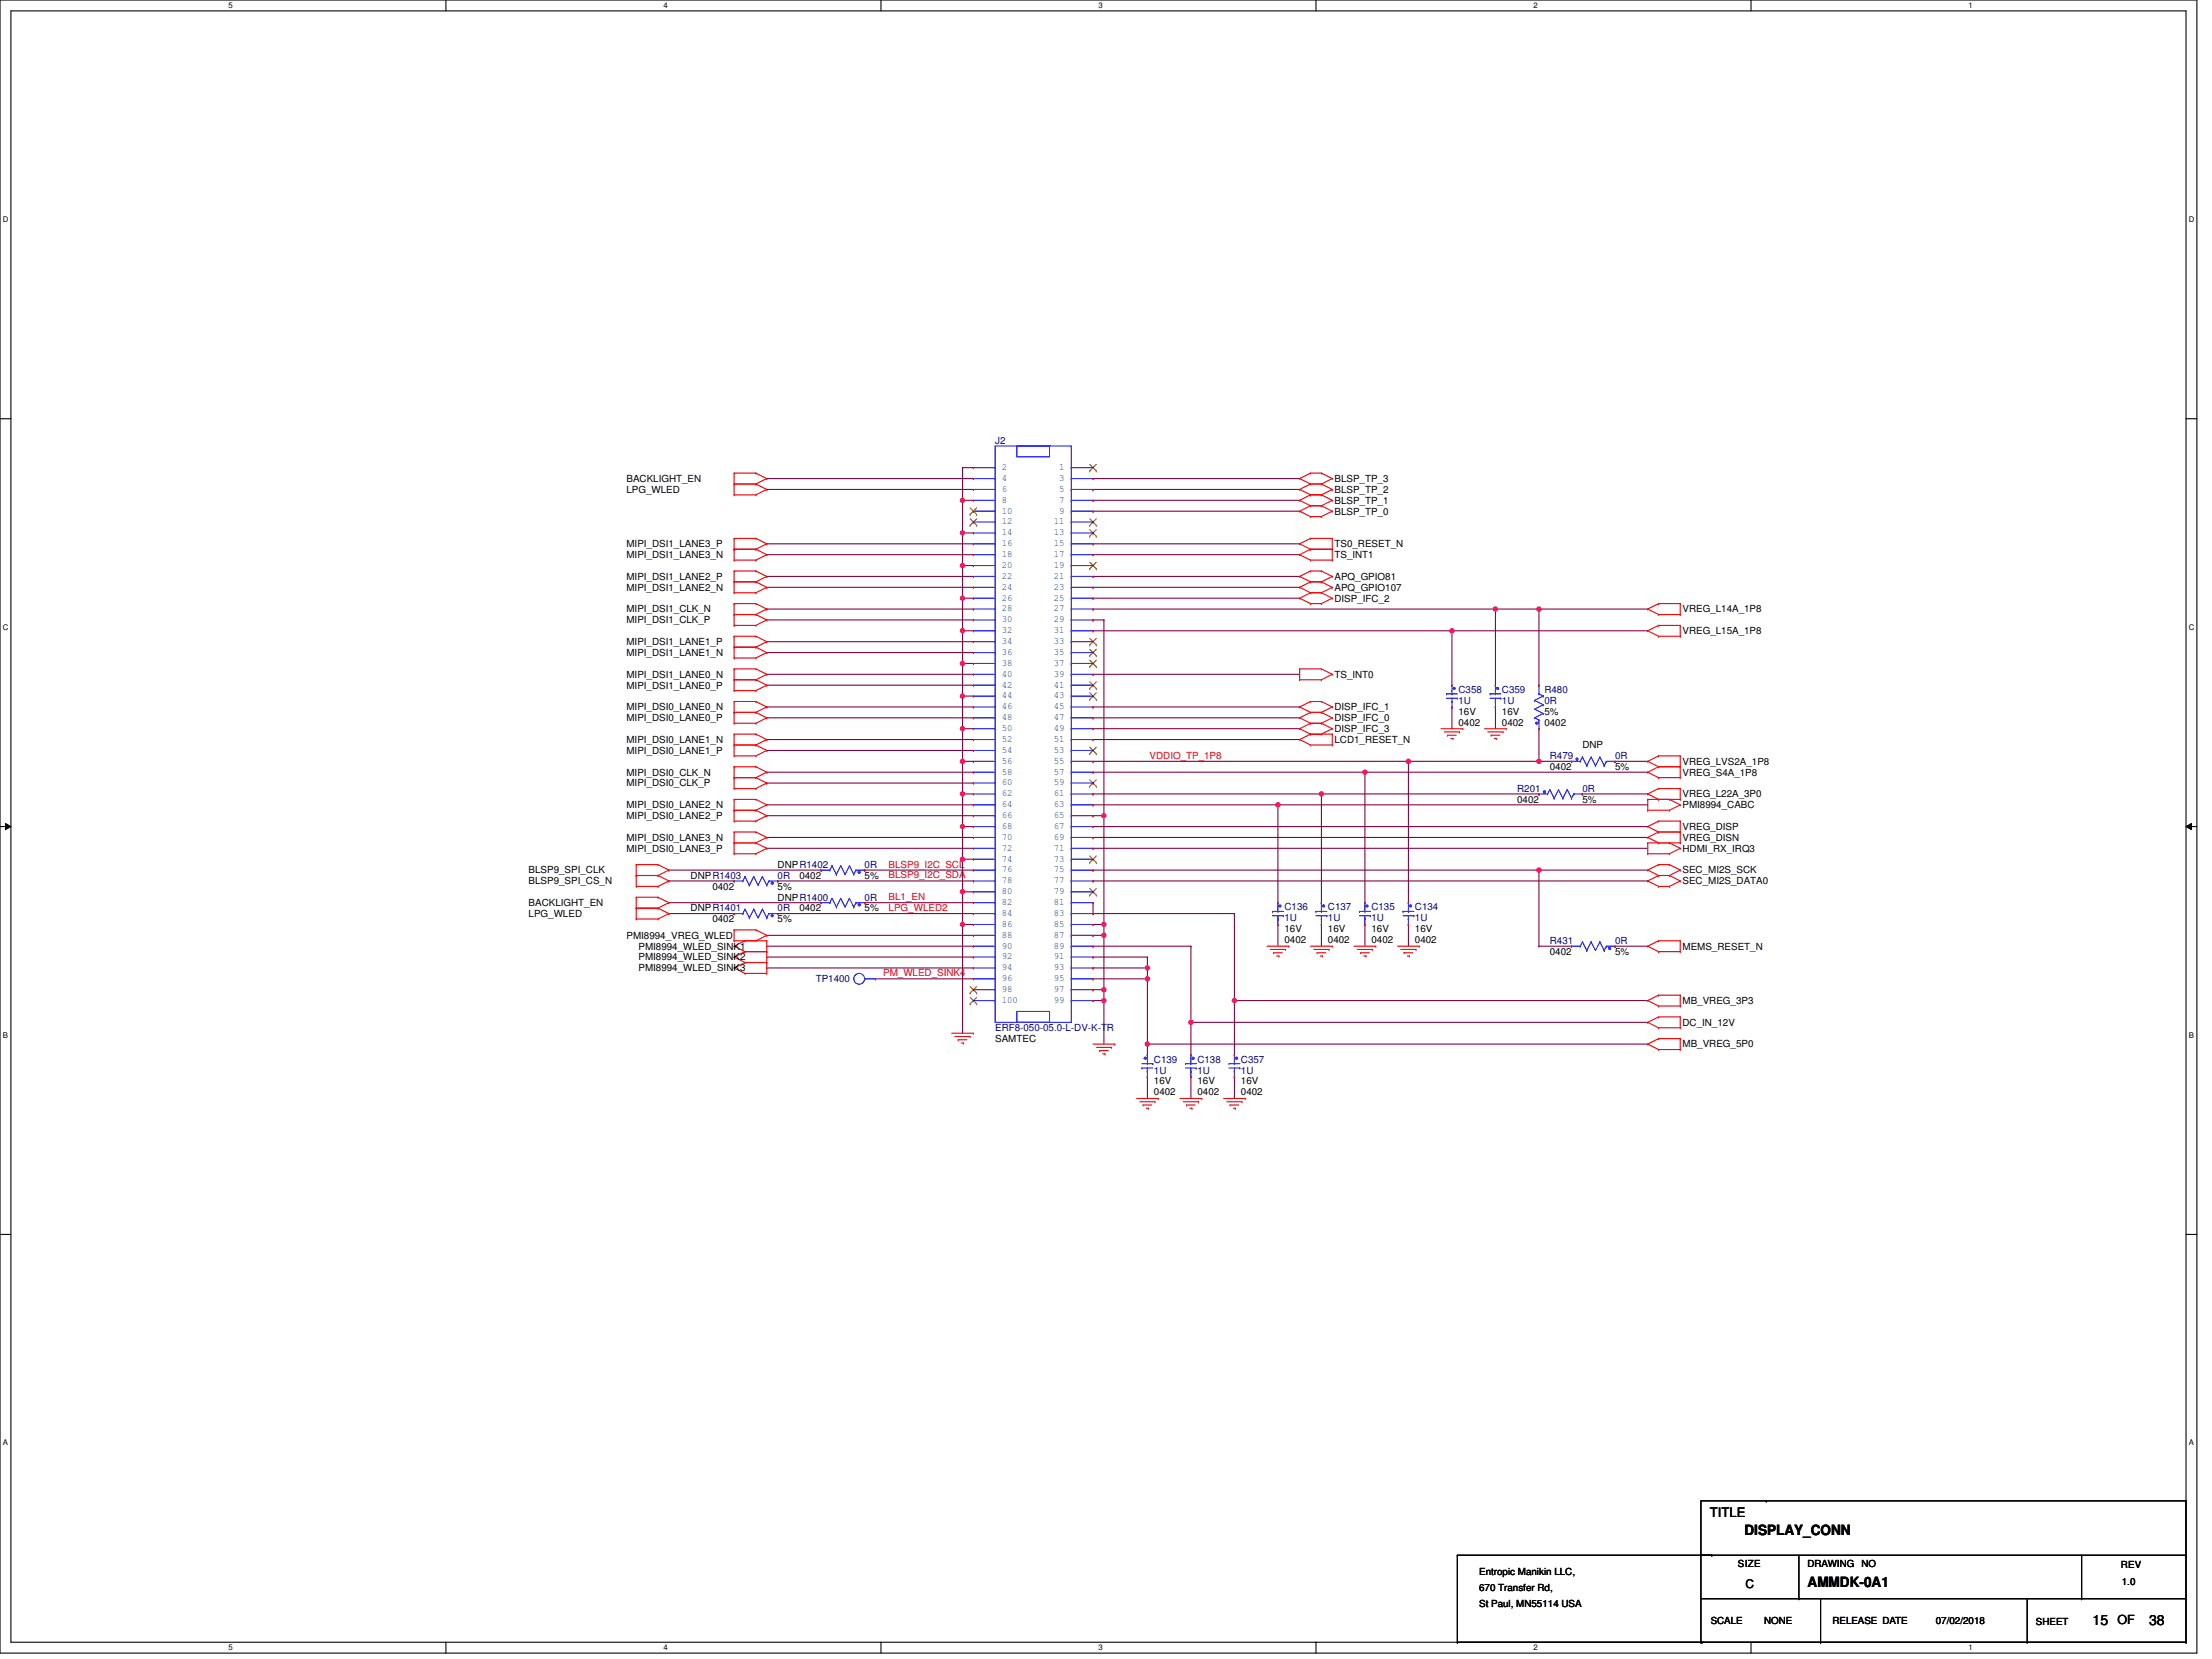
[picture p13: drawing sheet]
<svg xmlns="http://www.w3.org/2000/svg" width="610mm" height="457mm" viewBox="0 0 610 457" stroke-linecap="round" stroke-linejoin="round" font-family="sans-serif">
<defs><g id="words">
<g font-size="3.9">
<text x="480.8" y="423.1">DISPLAY_CONN</text>
<text x="498.1" y="437.2">AMMDK-0A1</text>
<text x="576.7" y="447.7">15</text>
<text x="592.3" y="447.7">38</text>
</g>
<text font-size="3.6" x="471.2" y="418.1">TITLE</text>
<text font-size="3.5" x="583.6" y="447.6">OF</text>
<text font-size="3.3" x="481.1" y="437.6">C</text>
<g font-size="2.7" fill="#000080">
<text x="274.3" y="122.3">J2</text>
<text x="401.9" y="190.9">C358</text>
<text x="413.9" y="190.9">C359</text>
<text x="425.6" y="190.9">R480</text>
<text x="401.9" y="193.9">1U</text>
<text x="413.9" y="193.9">1U</text>
<text x="425.6" y="193.9">0R</text>
<text x="427.1" y="209.2">R479</text>
<text x="445.1" y="209.2">0R</text>
<text x="418.1" y="218.2">R201</text>
<text x="436.1" y="218.2">0R</text>
<text x="238.3" y="239.2">0R</text>
<text x="214.3" y="242.2">0R</text>
<text x="214.3" y="251.2">0R</text>
<text x="238.3" y="248.2">0R</text>
<text x="354" y="250.9">C136</text>
<text x="366" y="250.9">C137</text>
<text x="378" y="250.9">C135</text>
<text x="389.9" y="250.9">C134</text>
<text x="354" y="253.9">1U</text>
<text x="366" y="253.9">1U</text>
<text x="378" y="253.9">1U</text>
<text x="389.9" y="253.9">1U</text>
<text x="427.1" y="260.2">R431</text>
<text x="445.1" y="260.2">0R</text>
<text x="224.8" y="270.7">TP1400</text>
<text x="274.3" y="284.2">ERF8-050-05.0-L-DV-K-TR</text>
<text x="318" y="292.9">C139</text>
<text x="330" y="292.9">C138</text>
<text x="342" y="292.9">C357</text>
<text x="318" y="295.8">1U</text>
<text x="330" y="295.8">1U</text>
<text x="342" y="295.8">1U</text>
</g>
<g font-size="2.7" fill="#004080">
<text x="276.1" y="129.5">2</text>
<text x="291.9" y="129.5">1</text>
<text x="276.1" y="132.5">4</text>
<text x="276.1" y="135.5">6</text>
<text x="291.9" y="132.5">3</text>
<text x="291.9" y="135.5">5</text>
<text x="276.1" y="138.5">8</text>
<text x="276.1" y="141.5">10</text>
<text x="291.9" y="138.5">7</text>
<text x="291.9" y="141.5">9</text>
<text x="276.1" y="144.5">12</text>
<text x="276.1" y="147.5">14</text>
<text x="290.4" y="144.5">11</text>
<text x="290.4" y="147.5">13</text>
<text x="276.1" y="150.5">16</text>
<text x="276.1" y="153.5">18</text>
<text x="290.4" y="150.5">15</text>
<text x="290.4" y="153.5">17</text>
<text x="276.1" y="156.5">20</text>
<text x="276.1" y="159.5">22</text>
<text x="290.4" y="156.5">19</text>
<text x="290.4" y="159.5">21</text>
<text x="276.1" y="162.5">24</text>
<text x="276.1" y="165.5">26</text>
<text x="290.4" y="162.5">23</text>
<text x="290.4" y="165.5">25</text>
<text x="276.1" y="168.5">28</text>
<text x="276.1" y="171.5">30</text>
<text x="290.4" y="168.5">27</text>
<text x="290.4" y="171.5">29</text>
<text x="276.1" y="174.5">32</text>
<text x="276.1" y="177.5">34</text>
<text x="290.4" y="174.5">31</text>
<text x="290.4" y="177.5">33</text>
<text x="276.1" y="180.5">36</text>
<text x="276.1" y="183.5">38</text>
<text x="290.4" y="180.5">35</text>
<text x="290.4" y="183.5">37</text>
<text x="276.1" y="186.5">40</text>
<text x="276.1" y="189.5">42</text>
<text x="290.4" y="186.5">39</text>
<text x="290.4" y="189.5">41</text>
<text x="276.1" y="192.5">44</text>
<text x="276.1" y="195.5">46</text>
<text x="290.4" y="192.5">43</text>
<text x="290.4" y="195.5">45</text>
<text x="276.1" y="198.5">48</text>
<text x="276.1" y="201.5">50</text>
<text x="290.4" y="198.5">47</text>
<text x="290.4" y="201.5">49</text>
<text x="276.1" y="204.5">52</text>
<text x="276.1" y="207.5">54</text>
<text x="290.4" y="204.5">51</text>
<text x="290.4" y="207.5">53</text>
<text x="276.1" y="210.5">56</text>
<text x="276.1" y="213.5">58</text>
<text x="290.4" y="210.5">55</text>
<text x="290.4" y="213.5">57</text>
<text x="276.1" y="216.5">60</text>
<text x="276.1" y="219.5">62</text>
<text x="290.4" y="216.5">59</text>
<text x="290.4" y="219.5">61</text>
<text x="276.1" y="222.5">64</text>
<text x="276.1" y="225.4">66</text>
<text x="290.4" y="222.5">63</text>
<text x="290.4" y="225.4">65</text>
<text x="276.1" y="228.4">68</text>
<text x="276.1" y="231.4">70</text>
<text x="290.4" y="228.4">67</text>
<text x="290.4" y="231.4">69</text>
<text x="276.1" y="234.4">72</text>
<text x="276.1" y="237.4">74</text>
<text x="290.4" y="234.4">71</text>
<text x="290.4" y="237.4">73</text>
<text x="276.1" y="240.4">76</text>
<text x="276.1" y="243.4">78</text>
<text x="290.4" y="240.4">75</text>
<text x="290.4" y="243.4">77</text>
<text x="276.1" y="246.4">80</text>
<text x="276.1" y="249.4">82</text>
<text x="290.4" y="246.4">79</text>
<text x="290.4" y="249.4">81</text>
<text x="276.1" y="252.4">84</text>
<text x="276.1" y="255.4">86</text>
<text x="290.4" y="252.4">83</text>
<text x="290.4" y="255.4">85</text>
<text x="276.1" y="258.4">88</text>
<text x="276.1" y="261.4">90</text>
<text x="290.4" y="258.4">87</text>
<text x="290.4" y="261.4">89</text>
<text x="276.1" y="264.4">92</text>
<text x="276.1" y="267.4">94</text>
<text x="290.4" y="264.4">91</text>
<text x="290.4" y="267.4">93</text>
<text x="276.1" y="270.4">96</text>
<text x="276.1" y="273.4">98</text>
<text x="290.4" y="270.4">95</text>
<text x="290.4" y="273.4">97</text>
<text x="276.1" y="276.4">100</text>
<text x="290.4" y="276.4">99</text>
</g>
<g font-size="2.7">
<text x="172.6" y="132.8">BACKLIGHT_EN</text>
<text x="172.6" y="135.8">LPG_WLED</text>
<text x="367.8" y="132.8">BLSP_TP_3</text>
<text x="367.8" y="135.8">BLSP_TP_2</text>
<text x="367.8" y="138.8">BLSP_TP_1</text>
<text x="367.8" y="141.8">BLSP_TP_0</text>
<text x="172.6" y="150.8">MIPI_DSI1_LANE3_P</text>
<text x="172.6" y="153.8">MIPI_DSI1_LANE3_N</text>
<text x="367.8" y="150.8">TS0_RESET_N</text>
<text x="367.8" y="153.8">TS_INT1</text>
<text x="172.6" y="159.8">MIPI_DSI1_LANE2_P</text>
<text x="367.8" y="159.8">APQ_GPIO81</text>
<text x="172.6" y="162.8">MIPI_DSI1_LANE2_N</text>
<text x="367.8" y="162.8">APQ_GPIO107</text>
<text x="367.8" y="165.8">DISP_IFC_2</text>
<text x="172.6" y="168.8">MIPI_DSI1_CLK_N</text>
<text x="172.6" y="171.8">MIPI_DSI1_CLK_P</text>
<text x="463.7" y="168.8">VREG_L14A_1P8</text>
<text x="172.6" y="177.8">MIPI_DSI1_LANE1_P</text>
<text x="463.7" y="174.8">VREG_L15A_1P8</text>
<text x="172.6" y="180.8">MIPI_DSI1_LANE1_N</text>
<text x="172.6" y="186.8">MIPI_DSI1_LANE0_N</text>
<text x="172.6" y="189.7">MIPI_DSI1_LANE0_P</text>
<text x="367.8" y="186.8">TS_INT0</text>
<text x="172.6" y="195.7">MIPI_DSI0_LANE0_N</text>
<text x="367.8" y="195.7">DISP_IFC_1</text>
<text x="401.9" y="196.9">16V</text>
<text x="413.9" y="196.9">16V</text>
<text x="425.6" y="196.9">5%</text>
<text x="172.6" y="198.7">MIPI_DSI0_LANE0_P</text>
<text x="367.8" y="198.7">DISP_IFC_0</text>
<text x="367.8" y="201.7">DISP_IFC_3</text>
<text x="401.9" y="199.9">0402</text>
<text x="413.9" y="199.9">0402</text>
<text x="425.6" y="199.9">0402</text>
<text x="172.6" y="204.7">MIPI_DSI0_LANE1_N</text>
<text x="172.6" y="207.7">MIPI_DSI0_LANE1_P</text>
<text x="367.8" y="204.7">LCD1_RESET_N</text>
<text x="436.1" y="206.2">DNP</text>
<text x="172.6" y="213.7">MIPI_DSI0_CLK_N</text>
<text x="427.1" y="212.2">0402</text>
<text x="445.1" y="212.2">5%</text>
<text x="463.7" y="213.7">VREG_S4A_1P8</text>
<text x="463.7" y="210.7">VREG_LVS2A_1P8</text>
<text x="172.6" y="216.7">MIPI_DSI0_CLK_P</text>
<text x="418.1" y="221.2">0402</text>
<text x="436.1" y="221.2">5%</text>
<text x="463.7" y="219.7">VREG_L22A_3P0</text>
<text x="172.6" y="222.7">MIPI_DSI0_LANE2_N</text>
<text x="172.6" y="225.7">MIPI_DSI0_LANE2_P</text>
<text x="463.7" y="222.7">PMI8994_CABC</text>
<text x="172.6" y="231.7">MIPI_DSI0_LANE3_N</text>
<text x="463.7" y="228.7">VREG_DISP</text>
<text x="463.7" y="231.7">VREG_DISN</text>
<text x="172.6" y="234.7">MIPI_DSI0_LANE3_P</text>
<text x="214.3" y="239.2">DNPR1402</text>
<text x="463.7" y="234.7">HDMI_RX_IRQ3</text>
<text x="145.7" y="240.7">BLSP9_SPI_CLK</text>
<text x="145.7" y="243.7">BLSP9_SPI_CS_N</text>
<text x="190.3" y="242.2">DNPR1403</text>
<text x="196.3" y="245.2">0402</text>
<text x="214.3" y="245.2">5%</text>
<text x="220.3" y="242.2">0402</text>
<text x="238.3" y="242.2">5%</text>
<text x="463.7" y="240.7">SEC_MI2S_SCK</text>
<text x="463.7" y="243.7">SEC_MI2S_DATA0</text>
<text x="145.7" y="249.7">BACKLIGHT_EN</text>
<text x="190.3" y="251.2">DNPR1401</text>
<text x="214.3" y="248.2">DNPR1400</text>
<text x="220.3" y="251.2">0402</text>
<text x="238.3" y="251.2">5%</text>
<text x="145.7" y="252.7">LPG_WLED</text>
<text x="196.3" y="254.2">0402</text>
<text x="214.3" y="254.2">5%</text>
<text x="354" y="256.9">16V</text>
<text x="366" y="256.9">16V</text>
<text x="378" y="256.9">16V</text>
<text x="389.9" y="256.9">16V</text>
<text x="172.6" y="258.7">PMI8994_VREG_WLED</text>
<text x="175.9" y="261.7">PMI8994_WLED_SINK1</text>
<text x="354" y="259.9">0402</text>
<text x="366" y="259.9">0402</text>
<text x="378" y="259.9">0402</text>
<text x="389.9" y="259.9">0402</text>
<text x="427.1" y="263.2">0402</text>
<text x="445.1" y="263.2">5%</text>
<text x="463.7" y="261.7">MEMS_RESET_N</text>
<text x="175.9" y="264.7">PMI8994_WLED_SINK2</text>
<text x="175.9" y="267.7">PMI8994_WLED_SINK3</text>
<text x="463.7" y="276.7">MB_VREG_3P3</text>
<text x="274.3" y="287.2">SAMTEC</text>
<text x="463.7" y="282.7">DC_IN_12V</text>
<text x="463.7" y="288.6">MB_VREG_5P0</text>
<text x="318" y="298.8">16V</text>
<text x="330" y="298.8">16V</text>
<text x="342" y="298.8">16V</text>
<text x="318" y="301.8">0402</text>
<text x="330" y="301.8">0402</text>
<text x="342" y="301.8">0402</text>
<text x="479" y="431.9">SIZE</text>
<text x="498.1" y="431.9">DRAWING</text>
<text x="513" y="431.9">NO</text>
<text x="407.6" y="434">Entropic Manikin LLC,</text>
<text x="584.5" y="432.2">REV</text>
<text x="584.8" y="436.7">1.0</text>
<text x="407.6" y="438.5">670 Transfer Rd,</text>
<text x="407.6" y="443">St Paul, MN55114 USA</text>
<text x="471.5" y="447.5">SCALE</text>
<text x="486.2" y="447.5">NONE</text>
<text x="505" y="447.5">RELEASE DATE</text>
<text x="533.5" y="447.5">07/02/2018</text>
<text x="561.1" y="447.8">SHEET</text>
</g>
<g font-size="2.7" fill="#f00">
<text x="316.8" y="209.1">VDDIO_TP_1P8</text>
<text x="244.9" y="239.1">BLSP9_I2C_SCL</text>
<text x="244.9" y="242.1">BLSP9_I2C_SDA</text>
<text x="244.9" y="248.1">BL1_EN</text>
<text x="244.9" y="251.1">LPG_WLED2</text>
<text x="243.4" y="269">PM_WLED_SINK4</text>
</g>
<g font-size="2.2">
<text x="62.9" y="2.3">5</text>
<text x="182.8" y="2.3">4</text>
<text x="302.7" y="2.3">3</text>
<text x="422.6" y="2.3">2</text>
<text x="542.5" y="2.3">1</text>
<text x=".8" y="61.1">D</text>
<text x="603.2" y="61.1">D</text>
<text x=".8" y="173.5">C</text>
<text x="603.2" y="173.5">C</text>
<text x=".8" y="285.9">B</text>
<text x="603.2" y="285.9">B</text>
<text x=".8" y="398.3">A</text>
<text x="603.2" y="398.3">A</text>
<text x="62.9" y="454.8">5</text>
<text x="182.8" y="454.8">4</text>
<text x="302.7" y="454.8">3</text>
<text x="422.6" y="454.8">2</text>
<text x="542.5" y="454.8">1</text>
</g>
</g></defs>
<path d="M0 0h605.4v455.6h-605.4zM3 3h599.4v449.6h-599.4z" fill="none" stroke="#000" stroke-width=".3"/>
<g fill="#fff">
<path d="M62.9 .3h1.2v2.4h-1.2z"/>
<path d="M62.9 452.9h1.2v2.4h-1.2z"/>
</g>
<path d="M122.9 0v3M122.9 452.6v3" fill="none" stroke="#000" stroke-width=".3"/>
<g fill="#fff">
<path d="M182.8 .3h1.2v2.4h-1.2z"/>
<path d="M182.8 452.9h1.2v2.4h-1.2z"/>
</g>
<path d="M242.8 0v3M242.8 452.6v3" fill="none" stroke="#000" stroke-width=".3"/>
<g fill="#fff">
<path d="M302.7 .3h1.2v2.4h-1.2z"/>
<path d="M302.7 452.9h1.2v2.4h-1.2z"/>
</g>
<path d="M362.7 0v3M362.7 452.6v3" fill="none" stroke="#000" stroke-width=".3"/>
<g fill="#fff">
<path d="M422.6 .3h1.2v2.4h-1.2z"/>
<path d="M422.6 452.9h1.2v2.4h-1.2z"/>
</g>
<path d="M482.6 0v3M482.6 452.6v3" fill="none" stroke="#000" stroke-width=".3"/>
<g fill="#fff">
<path d="M542.5 .3h1.2v2.4h-1.2z"/>
<path d="M542.5 452.9h1.2v2.4h-1.2z"/>
<path d="M.8 59.2h1.5v2.4h-1.5z"/>
<path d="M603.2 59.2h1.5v2.4h-1.5z"/>
<path d="M.8 171.6h1.5v2.4h-1.5z"/>
<path d="M603.2 171.6h1.5v2.4h-1.5z"/>
</g>
<path d="M0 115.4h3M602.4 115.4h3" fill="none" stroke="#000" stroke-width=".3"/>
<g fill="#fff">
<path d="M.8 284h1.4v2.4h-1.4z"/>
<path d="M603.2 284h1.4v2.4h-1.4z"/>
</g>
<path d="M0 227.8h3M602.4 227.8h3" fill="none" stroke="#000" stroke-width=".3"/>
<path d="M1.5 226.9l1.5 .9-1.5 .9zM602.4 227.8l1.5-.9v1.8z" fill="#000"/>
<path d="M1.5 226.9l1.5 .9-1.5 .9zM602.4 227.8l1.5-.9v1.8z" fill="none" stroke="#000" stroke-width=".28"/>
<g fill="#fff">
<path d="M.8 396.4h1.4v2.4h-1.4z"/>
<path d="M603.2 396.4h1.4v2.4h-1.4z"/>
</g>
<path d="M0 340.2h3M602.4 340.2h3" fill="none" stroke="#000" stroke-width=".3"/>
<path d="M265.3 254.8h.1M265.3 254.8v29.9M304.2 275.7h.1M304.2 275.7v12" fill="none" stroke="#800040" stroke-width=".3"/>
<circle cx="304.2" cy="275.7" r=".59" fill="#f0f"/>
<circle cx="304.2" cy="275.7" r=".59" fill="none" stroke="#f0f" stroke-width=".3"/>
<g fill="none" stroke="#800040" stroke-width=".3">
<path d="M211.3 131.9h.1M211.3 134.9h.1M211.3 131.9h57M211.3 134.9h57M265.3 137.9h.1M265.3 137.9h3M400.1 194.8h.1M400.1 194.8v6M412.1 194.8h.1M412.1 194.8v6M352.2 254.8h.1M352.2 254.8v6"/>
<path d="M364.2 254.8h.1M364.2 254.8v6M376.2 254.8h.1M376.2 254.8v6M388.1 254.8h.1M388.1 254.8v6M316.2 296.7h.1M316.2 296.7v6M328.2 296.7h.1M328.2 296.7v6M340.2 296.7h.1M340.2 296.7v6"/>
</g>
<circle cx="265.3" cy="137.9" r=".6" fill="#f0f"/>
<circle cx="265.3" cy="137.9" r=".6" fill="none" stroke="#f0f" stroke-width=".3"/>
<path d="M265.3 146.9h.1M265.3 146.9h3" fill="none" stroke="#800040" stroke-width=".3"/>
<circle cx="265.3" cy="146.9" r=".6" fill="#f0f"/>
<circle cx="265.3" cy="146.9" r=".6" fill="none" stroke="#f0f" stroke-width=".3"/>
<path d="M265.3 155.9h.1M265.3 155.9h3" fill="none" stroke="#800040" stroke-width=".3"/>
<circle cx="265.3" cy="155.9" r=".6" fill="#f0f"/>
<circle cx="265.3" cy="155.9" r=".6" fill="none" stroke="#f0f" stroke-width=".3"/>
<path d="M265.3 164.9h.1M265.3 173.8h.1M265.3 164.9h3M265.3 173.8h3M265.3 182.8h.1M265.3 182.8h3" fill="none" stroke="#800040" stroke-width=".3"/>
<circle cx="265.3" cy="182.8" r=".6" fill="#f0f"/>
<circle cx="265.3" cy="182.8" r=".6" fill="none" stroke="#f0f" stroke-width=".3"/>
<path d="M265.3 191.8h.1M265.3 191.8h3" fill="none" stroke="#800040" stroke-width=".3"/>
<circle cx="265.3" cy="191.8" r=".6" fill="#f0f"/>
<circle cx="265.3" cy="191.8" r=".6" fill="none" stroke="#f0f" stroke-width=".3"/>
<path d="M265.3 200.8h.1M265.3 200.8h3" fill="none" stroke="#800040" stroke-width=".3"/>
<circle cx="265.3" cy="200.8" r=".6" fill="#f0f"/>
<circle cx="265.3" cy="200.8" r=".6" fill="none" stroke="#f0f" stroke-width=".3"/>
<path d="M265.3 209.8h.1M265.3 209.8h3" fill="none" stroke="#800040" stroke-width=".3"/>
<circle cx="265.3" cy="209.8" r=".6" fill="#f0f"/>
<circle cx="265.3" cy="209.8" r=".6" fill="none" stroke="#f0f" stroke-width=".3"/>
<path d="M265.3 218.8h.1M265.3 218.8h3" fill="none" stroke="#800040" stroke-width=".3"/>
<circle cx="265.3" cy="218.8" r=".6" fill="#f0f"/>
<circle cx="265.3" cy="218.8" r=".6" fill="none" stroke="#f0f" stroke-width=".3"/>
<path d="M265.3 227.8h.1M265.3 236.8h.1M265.3 227.8h3M265.3 236.8h3M265.3 245.8h.1M265.3 245.8h3" fill="none" stroke="#800040" stroke-width=".3"/>
<circle cx="265.3" cy="245.8" r=".6" fill="#f0f"/>
<circle cx="265.3" cy="245.8" r=".6" fill="none" stroke="#f0f" stroke-width=".3"/>
<path d="M265.3 254.8h.1M265.3 254.8h3" fill="none" stroke="#800040" stroke-width=".3"/>
<circle cx="265.3" cy="254.8" r=".6" fill="#f0f"/>
<circle cx="265.3" cy="254.8" r=".6" fill="none" stroke="#f0f" stroke-width=".3"/>
<g fill="none" stroke="#800040" stroke-width=".3">
<path d="M301.2 131.9h.1M301.2 134.9h.1M301.2 137.9h.1M301.2 131.9h57M301.2 134.9h57M301.2 137.9h57M211.3 149.9h.1M211.3 152.9h.1M211.3 158.9h.1M211.3 149.9h57M211.3 152.9h57M211.3 158.9h57"/>
<path d="M301.2 140.9h.1M301.2 149.9h.1M301.2 152.9h.1M301.2 158.9h.1M301.2 149.9h57M301.2 152.9h57M301.2 158.9h57M301.2 140.9h57M211.3 161.9h.1M211.3 167.9h.1M211.3 170.8h.1M211.3 176.8h.1"/>
<path d="M211.3 179.8h.1M211.3 161.9h57M211.3 167.9h57M211.3 170.8h57M211.3 176.8h57M211.3 179.8h57M301.2 161.9h.1M301.2 164.9h.1M301.2 161.9h57M301.2 164.9h57M211.3 185.8h.1M211.3 188.8h.1"/>
<path d="M211.3 194.8h.1M211.3 197.8h.1M211.3 185.8h57M211.3 188.8h57M211.3 194.8h57M211.3 197.8h57M301.2 185.8h.1M301.2 194.8h.1M301.2 197.8h.1M301.2 185.8h57M301.2 194.8h57M301.2 197.8h57"/>
<path d="M211.3 203.8h.1M211.3 206.8h.1M211.3 212.8h.1M211.3 215.8h.1M211.3 203.8h57M211.3 206.8h57M211.3 212.8h57M211.3 215.8h57M301.2 200.8h.1M301.2 203.8h.1M301.2 203.8h57M301.2 200.8h57"/>
<path d="M211.3 221.8h.1M211.3 224.8h.1M211.3 230.8h.1M211.3 233.8h.1M211.3 221.8h57M211.3 224.8h57M211.3 230.8h57M211.3 233.8h57M301.2 230.8h.1M301.2 227.8h.1M301.2 224.8h.1M301.2 224.8h3"/>
<path d="M301.2 230.8h152.9M301.2 227.8h152.9M211.3 257.8h.1M211.3 257.8h57M301.2 242.8h.1M301.2 254.8h.1M301.2 257.8h.1M301.2 257.8h3M301.2 242.8h152.9M301.2 254.8h3M211.3 266.8h.1M211.3 263.8h.1"/>
<path d="M211.3 260.8h.1M211.3 266.8h57M211.3 263.8h57M211.3 260.8h57M241.3 269.8h.1M241.3 269.8h27M301.2 272.8h.1M301.2 275.7h.1M301.2 263.8h.1M301.2 266.8h.1M301.2 263.8h15M301.2 272.8h3"/>
<path d="M301.2 275.7h3M316.2 263.8h.1M316.2 263.8v3h-15"/>
</g>
<circle cx="316.2" cy="266.8" r=".59" fill="#f0f"/>
<circle cx="316.2" cy="266.8" r=".59" fill="none" stroke="#f0f" stroke-width=".3"/>
<path d="M388.1 209.8h.1M388.1 209.8v39M436.1 218.8h.1M436.1 218.8h18M316.2 266.8h.1M316.2 266.8v3" fill="none" stroke="#800040" stroke-width=".3"/>
<circle cx="388.1" cy="209.8" r=".59" fill="#f0f"/>
<circle cx="388.1" cy="209.8" r=".59" fill="none" stroke="#f0f" stroke-width=".3"/>
<path d="M364.2 218.8h.1M364.2 218.8v30M376.2 212.8h.1M376.2 212.8v36" fill="none" stroke="#800040" stroke-width=".3"/>
<circle cx="364.2" cy="218.8" r=".59" fill="#f0f"/>
<circle cx="364.2" cy="218.8" r=".59" fill="none" stroke="#f0f" stroke-width=".3"/>
<path d="M352.2 221.8h.1M352.2 221.8v27" fill="none" stroke="#800040" stroke-width=".3"/>
<circle cx="352.2" cy="221.8" r=".59" fill="#f0f"/>
<circle cx="352.2" cy="221.8" r=".59" fill="none" stroke="#f0f" stroke-width=".3"/>
<path d="M301.2 269.8h.1M301.2 269.8h15" fill="none" stroke="#800040" stroke-width=".3"/>
<circle cx="316.2" cy="269.7" r=".59" fill="#f0f"/>
<circle cx="316.2" cy="269.7" r=".59" fill="none" stroke="#f0f" stroke-width=".3"/>
<path d="M400.1 173.8h.1M400.1 173.8v15M412.1 167.9h.1M412.1 167.9v20.9M316.2 287.7h.1M316.2 287.7h137.9" fill="none" stroke="#800040" stroke-width=".3"/>
<circle cx="316.2" cy="287.7" r=".59" fill="#f0f"/>
<circle cx="316.2" cy="287.7" r=".59" fill="none" stroke="#f0f" stroke-width=".3"/>
<path d="M424.1 167.9h.1M424.1 167.9v20.9M340.2 275.7h.1M340.2 275.7h113.9M328.2 281.7h.1M328.2 281.7h125.9" fill="none" stroke="#800040" stroke-width=".3"/>
<circle cx="424.1" cy="167.8" r=".59" fill="#f0f"/>
<circle cx="424.1" cy="167.8" r=".59" fill="none" stroke="#f0f" stroke-width=".3"/>
<g fill="none" stroke="#800040" stroke-width=".3">
<path d="M265.3 128.9h.1M265.3 137.9h.1M265.3 128.9h3M265.3 128.9v44.9M265.3 146.9h.1M265.3 155.9h.1M265.3 164.9h.1M424.1 209.8h.1M424.1 209.8h9M445.1 209.8h.1M445.1 209.8h9M184.3 239.8h.1"/>
<path d="M184.3 239.8h42M238.3 239.8h.1M238.3 239.8h30M301.2 233.8h.1M301.2 233.8h152.9M424.1 239.8h.1M424.1 239.8v21M184.3 248.8h.1M184.3 251.8h.1M184.3 242.8h.1M184.3 248.8h42M184.3 251.8h18"/>
<path d="M184.3 242.8h18M214.3 251.8h.1M214.3 242.8h.1M214.3 251.8h54M214.3 242.8h54M238.3 248.8h.1M238.3 248.8h30M424.1 260.8h.1M424.1 260.8h9M445.1 260.8h.1M445.1 260.8h9"/>
</g>
<circle cx="265.3" cy="173.8" r=".6" fill="#f0f"/>
<circle cx="265.3" cy="173.8" r=".6" fill="none" stroke="#f0f" stroke-width=".3"/>
<circle cx="265.3" cy="164.8" r=".6" fill="#f0f"/>
<circle cx="265.3" cy="164.8" r=".6" fill="none" stroke="#f0f" stroke-width=".3"/>
<path d="M265.3 173.8h.1M265.3 173.8v63M265.3 182.8h.1M265.3 191.8h.1M265.3 200.8h.1M265.3 209.8h.1M265.3 218.8h.1M265.3 227.8h.1" fill="none" stroke="#800040" stroke-width=".3"/>
<circle cx="265.3" cy="236.8" r=".6" fill="#f0f"/>
<circle cx="265.3" cy="236.8" r=".6" fill="none" stroke="#f0f" stroke-width=".3"/>
<circle cx="265.3" cy="227.8" r=".6" fill="#f0f"/>
<circle cx="265.3" cy="227.8" r=".6" fill="none" stroke="#f0f" stroke-width=".3"/>
<path d="M265.3 236.8h.1M265.3 236.8v18M265.3 245.8h.1M301.2 260.8h.1M301.2 260.8h27M328.2 260.8h.1M328.2 260.8v29.9M328.2 281.7h.1" fill="none" stroke="#800040" stroke-width=".3"/>
<circle cx="328.2" cy="281.7" r=".59" fill="#f0f"/>
<circle cx="328.2" cy="281.7" r=".59" fill="none" stroke="#f0f" stroke-width=".3"/>
<path d="M301.2 248.8h.1M301.2 251.8h.1M301.2 248.8v3M301.2 251.8h39M340.2 251.8h.1M340.2 251.8v38.9M340.2 275.7h.1" fill="none" stroke="#800040" stroke-width=".3"/>
<circle cx="340.2" cy="275.7" r=".6" fill="#f0f"/>
<circle cx="340.2" cy="275.7" r=".6" fill="none" stroke="#f0f" stroke-width=".3"/>
<path d="M301.2 239.8h.1M301.2 239.8h122.9" fill="none" stroke="#800040" stroke-width=".3"/>
<circle cx="424.1" cy="239.8" r=".59" fill="#f0f"/>
<circle cx="424.1" cy="239.8" r=".59" fill="none" stroke="#f0f" stroke-width=".3"/>
<path d="M301.2 218.8h.1M301.2 212.8h.1M301.2 218.8h122.9M301.2 212.8h75M364.2 218.8h.1M301.2 221.8h.1M301.2 221.8h152.9M352.2 221.8h.1M424.1 239.8h.1M424.1 239.8h30" fill="none" stroke="#800040" stroke-width=".3"/>
<circle cx="376.1" cy="212.8" r=".59" fill="#f0f"/>
<circle cx="376.1" cy="212.8" r=".59" fill="none" stroke="#f0f" stroke-width=".3"/>
<path d="M376.2 212.8h.1M376.2 212.8h77.9M388.1 209.8h.1M424.1 200.8h.1M424.1 200.8v9h-36" fill="none" stroke="#800040" stroke-width=".3"/>
<circle cx="424.1" cy="209.8" r=".59" fill="#f0f"/>
<circle cx="424.1" cy="209.8" r=".59" fill="none" stroke="#f0f" stroke-width=".3"/>
<path d="M301.2 173.8h.1M301.2 173.8h98.9M301.2 209.8h.1M301.2 209.8h86.9" fill="none" stroke="#800040" stroke-width=".3"/>
<circle cx="400.1" cy="173.8" r=".6" fill="#f0f"/>
<circle cx="400.1" cy="173.8" r=".6" fill="none" stroke="#f0f" stroke-width=".3"/>
<path d="M400.1 173.8h.1M400.1 173.8h54M304.2 257.8h.1M304.2 257.8v17.9M304.2 272.8h.1" fill="none" stroke="#800040" stroke-width=".3"/>
<circle cx="304.2" cy="272.7" r=".59" fill="#f0f"/>
<circle cx="304.2" cy="272.7" r=".59" fill="none" stroke="#f0f" stroke-width=".3"/>
<circle cx="304.2" cy="257.8" r=".59" fill="#f0f"/>
<circle cx="304.2" cy="257.8" r=".59" fill="none" stroke="#f0f" stroke-width=".3"/>
<path d="M304.2 224.8h.1M304.2 224.8v33M304.2 254.8h.1" fill="none" stroke="#800040" stroke-width=".3"/>
<circle cx="304.2" cy="254.8" r=".59" fill="#f0f"/>
<circle cx="304.2" cy="254.8" r=".59" fill="none" stroke="#f0f" stroke-width=".3"/>
<circle cx="304.2" cy="224.8" r=".59" fill="#f0f"/>
<circle cx="304.2" cy="224.8" r=".59" fill="none" stroke="#f0f" stroke-width=".3"/>
<path d="M301.2 170.8h.1M301.2 167.9h.1M301.2 170.8h3M301.2 167.9h110.9M304.2 170.8h.1M304.2 170.8v54" fill="none" stroke="#800040" stroke-width=".3"/>
<circle cx="412.1" cy="167.8" r=".59" fill="#f0f"/>
<circle cx="412.1" cy="167.8" r=".59" fill="none" stroke="#f0f" stroke-width=".3"/>
<path d="M412.1 167.9h.1M412.1 167.9h42M424.1 167.9h.1M316.2 269.8h.1M316.2 269.8v20.9M316.2 287.7h.1" fill="none" stroke="#800040" stroke-width=".3"/>
<g fill="none" stroke="#f00" stroke-width=".3">
<path d="M202.3 133.4h.1M202.3 130.4h.1M202.3 136.4h.1M202.3 130.4h6M202.3 133.4h6M202.3 130.4v6M202.3 136.4h6M208.3 130.4h.1M208.3 133.4h.1M208.3 136.4h.1M208.3 130.4l3 1.5M208.3 133.4l3 1.5"/>
<path d="M211.3 131.9h.1M211.3 134.9h.1M211.3 131.9l-3 1.5M211.3 134.9l-3 1.5M268.3 128.9h.1M268.3 131.9h.1M268.3 134.9h.1M268.3 137.9h.1M301.2 128.9h.1M301.2 131.9h.1M301.2 134.9h.1M301.2 137.9h.1"/>
<path d="M358.2 131.9h.1M358.2 134.9h.1M358.2 137.9h.1M358.2 131.9l3 1.5M358.2 134.9l3 1.5M358.2 137.9l3 1.5M361.2 130.4h.1M361.2 133.4h.1M361.2 136.4h.1M361.2 139.4h.1M361.2 130.4h3M361.2 133.4h3"/>
<path d="M361.2 136.4h3M361.2 130.4l-3 1.5M361.2 133.4l-3 1.5M361.2 136.4l-3 1.5M361.2 139.4h3M361.2 139.4l-3 1.5M364.2 130.4h.1M364.2 133.4h.1M364.2 136.4h.1M364.2 139.4h.1M364.2 130.4l3 1.5M364.2 133.4l3 1.5"/>
<path d="M364.2 136.4l3 1.5M364.2 139.4l3 1.5M367.2 131.9h.1M367.2 134.9h.1M367.2 137.9h.1M367.2 131.9l-3 1.5M367.2 134.9l-3 1.5M367.2 137.9l-3 1.5M202.3 151.4h.1M202.3 148.4h.1M202.3 154.4h.1M202.3 157.4h.1"/>
<path d="M202.3 148.4v6M202.3 157.4v6M202.3 148.4h6M202.3 151.4h6M202.3 154.4h6M202.3 157.4h6M208.3 148.4h.1M208.3 151.4h.1M208.3 154.4h.1M208.3 157.4h.1M208.3 148.4l3 1.5M208.3 151.4l3 1.5"/>
<path d="M208.3 157.4l3 1.5M211.3 149.9h.1M211.3 152.9h.1M211.3 158.9h.1M211.3 149.9l-3 1.5M211.3 152.9l-3 1.5M211.3 158.9l-3 1.5M268.3 140.9h.1M268.3 143.9h.1M268.3 146.9h.1M268.3 149.9h.1M268.3 152.9h.1"/>
<path d="M268.3 155.9h.1M268.3 158.9h.1M301.2 140.9h.1M301.2 143.9h.1M301.2 146.9h.1M301.2 149.9h.1M301.2 152.9h.1M301.2 155.9h.1M301.2 158.9h.1M358.2 140.9h.1M358.2 149.9h.1M358.2 152.9h.1"/>
<path d="M358.2 158.9h.1M358.2 140.9l3 1.5M358.2 149.9l3 1.5M358.2 152.9l3 1.5M358.2 158.9l3 1.5M361.2 142.4h.1M361.2 148.4h.1M361.2 151.4h.1M361.2 154.4h.1M361.2 157.4h.1M361.2 148.4h6M361.2 151.4h6"/>
<path d="M361.2 154.4h6M361.2 157.4h3M361.2 142.4h3M361.2 148.4l-3 1.5M361.2 151.4l-3 1.5M361.2 157.4l-3 1.5M364.2 142.4h.1M364.2 157.4h.1M364.2 157.4l3 1.5M367.2 140.9h.1M367.2 148.4h.1M367.2 151.4h.1"/>
<path d="M367.2 154.4h.1M367.2 158.9h.1M367.2 140.9l-3 1.5M367.2 148.4v6M367.2 158.9l-3 1.5M202.3 160.4h.1M202.3 163.4h.1M202.3 169.4h.1M202.3 166.3h.1M202.3 172.3h.1M202.3 178.3h.1M202.3 175.3h.1"/>
<path d="M202.3 166.3v6M202.3 175.3v6M202.3 160.4h6M202.3 163.4h6M202.3 166.3h6M202.3 169.4h6M202.3 172.3h6M202.3 175.3h6M202.3 178.3h6M208.3 160.4h.1M208.3 163.4h.1M208.3 166.3h.1"/>
<path d="M208.3 169.4h.1M208.3 172.3h.1M208.3 175.3h.1M208.3 178.3h.1M208.3 160.4l3 1.5M208.3 166.3l3 1.6M208.3 169.4l3 1.4M208.3 175.3l3 1.5M208.3 178.3l3 1.5M211.3 161.9h.1M211.3 167.9h.1M211.3 170.8h.1"/>
<path d="M211.3 176.8h.1M211.3 179.8h.1M211.3 161.9l-3 1.5M211.3 167.9l-3 1.5M211.3 170.8l-3 1.5M211.3 176.8l-3 1.5M211.3 179.8l-3 1.5M268.3 161.9h.1M268.3 164.9h.1M268.3 167.9h.1M268.3 170.8h.1M268.3 173.8h.1"/>
<path d="M268.3 176.8h.1M268.3 179.8h.1M301.2 161.9h.1M301.2 164.9h.1M301.2 167.9h.1M301.2 170.8h.1M301.2 173.8h.1M301.2 176.8h.1M301.2 179.8h.1M358.2 161.9h.1M358.2 164.9h.1M358.2 161.9l3 1.5"/>
<path d="M358.2 164.9l3 1.4M361.2 160.4h.1M361.2 163.4h.1M361.2 166.3h.1M361.2 160.4h3M361.2 163.4h3M361.2 166.3h3M361.2 160.4l-3 1.5M361.2 163.4l-3 1.5M364.2 160.4h.1M364.2 163.4h.1M364.2 166.3h.1"/>
<path d="M364.2 160.4l3 1.5M364.2 163.4l3 1.5M367.2 161.9h.1M367.2 164.9h.1M367.2 161.9l-3 1.5M367.2 164.9l-3 1.4M454.1 167.9h.1M454.1 173.8h.1M454.1 167.9l3 1.5M454.1 173.8l3 1.5M457.1 166.3h.1M457.1 169.4h.1"/>
<path d="M457.1 172.3h.1M457.1 175.3h.1M457.1 166.3h6M457.1 169.4h6M457.1 172.3h6M457.1 175.3h6M457.1 166.3l-3 1.6M457.1 172.3l-3 1.5M463.1 166.3h.1M463.1 169.4h.1M463.1 172.3h.1M463.1 175.3h.1"/>
<path d="M463.1 166.3v3.1M463.1 172.3v3M202.3 181.3h.1M202.3 187.3h.1M202.3 184.3h.1M202.3 190.3h.1M202.3 196.3h.1M202.3 193.3h.1M202.3 199.3h.1M202.3 184.3v6M202.3 193.3v6M202.3 181.3h6"/>
<path d="M202.3 184.3h6M202.3 187.3h6M202.3 190.3h6M202.3 193.3h6M202.3 196.3h6M202.3 199.3h6M208.3 181.3h.1M208.3 184.3h.1M208.3 187.3h.1M208.3 190.3h.1M208.3 193.3h.1M208.3 196.3h.1"/>
<path d="M208.3 199.3h.1M208.3 184.3l3 1.5M208.3 187.3l3 1.5M208.3 193.3l3 1.5M208.3 196.3l3 1.5M211.3 185.8h.1M211.3 188.8h.1M211.3 194.8h.1M211.3 197.8h.1M211.3 185.8l-3 1.5M211.3 188.8l-3 1.5M211.3 194.8l-3 1.5"/>
<path d="M211.3 197.8l-3 1.5M268.3 182.8h.1M268.3 185.8h.1M268.3 188.8h.1M268.3 191.8h.1M268.3 194.8h.1M268.3 197.8h.1M301.2 182.8h.1M301.2 185.8h.1M301.2 188.8h.1M301.2 191.8h.1M301.2 194.8h.1"/>
<path d="M301.2 197.8h.1M358.2 187.3h.1M358.2 184.3h.1M358.2 194.8h.1M358.2 197.8h.1M358.2 184.3h6M358.2 187.3h6M358.2 184.3v3M358.2 194.8l3 1.5M358.2 197.8l3 1.5M361.2 193.3h.1M361.2 196.3h.1"/>
<path d="M361.2 199.3h.1M361.2 193.3h3M361.2 196.3h3M361.2 199.3h3M361.2 193.3l-3 1.5M361.2 196.3l-3 1.5M361.2 199.3l-3 1.5M364.2 184.3h.1M364.2 187.3h.1M364.2 193.3h.1M364.2 196.3h.1M364.2 199.3h.1"/>
<path d="M364.2 184.3l3 1.5M364.2 193.3l3 1.5M364.2 196.3l3 1.5M364.2 199.3l3 1.5M367.2 185.8h.1M367.2 194.8h.1M367.2 197.8h.1M367.2 185.8l-3 1.5M367.2 194.8l-3 1.5M367.2 197.8l-3 1.5M202.3 205.3h.1M202.3 202.3h.1"/>
<path d="M202.3 208.3h.1M202.3 214.3h.1M202.3 211.3h.1M202.3 217.3h.1M202.3 202.3v6M202.3 211.3v6M202.3 202.3h6M202.3 205.3h6M202.3 208.3h6M202.3 211.3h6M202.3 214.3h6M202.3 217.3h6"/>
<path d="M208.3 202.3h.1M208.3 205.3h.1M208.3 208.3h.1M208.3 211.3h.1M208.3 214.3h.1M208.3 217.3h.1M208.3 202.3l3 1.5M208.3 205.3l3 1.5M208.3 211.3l3 1.5M208.3 214.3l3 1.5M211.3 203.8h.1M211.3 206.8h.1"/>
<path d="M211.3 212.8h.1M211.3 215.8h.1M211.3 203.8l-3 1.5M211.3 206.8l-3 1.5M211.3 212.8l-3 1.5M211.3 215.8l-3 1.5M268.3 200.8h.1M268.3 203.8h.1M268.3 206.8h.1M268.3 209.8h.1M268.3 212.8h.1M268.3 215.8h.1"/>
<path d="M268.3 218.8h.1M301.2 200.8h.1M301.2 203.8h.1M301.2 206.8h.1M301.2 209.8h.1M301.2 212.8h.1M301.2 215.8h.1M301.2 218.8h.1M358.2 200.8h.1M358.2 203.8h.1M358.2 200.8l3 1.5M358.2 203.8l3 1.5"/>
<path d="M361.2 202.3h.1M361.2 205.3h.1M361.2 202.3h6M361.2 205.3h6M361.2 202.3l-3 1.5M364.2 202.3h.1M367.2 200.8h.1M367.2 202.3h.1M367.2 205.3h.1M367.2 202.3v3M367.2 200.8l-3 1.5M397.1 200.8h6"/>
<path d="M398 201.7h4.2M398.9 202.6h.1M398.9 202.6h2.4M399.8 203.5h.6M400.4 203.5h.1M402.2 201.7h.1M403.1 200.8h.1M409.1 200.8h6M410 201.7h4.2M410.9 202.6h.1M410.9 202.6h2.4M411.8 203.5h.6"/>
<path d="M412.4 203.5h.1M414.2 201.7h.1M415.1 200.8h.1M454.1 212.8h.1M454.1 218.8h.1M454.1 209.8h.1M454.1 209.8l3 1.5M454.1 212.8l3 1.5M454.1 218.8l3 1.5M457.1 211.3h.1M457.1 214.3h.1M457.1 217.3h.1"/>
<path d="M457.1 208.3h.1M457.1 208.3h6M457.1 211.3h6M457.1 214.3h6M457.1 217.3h6M457.1 211.3l-3 1.5M457.1 217.3l-3 1.5M457.1 208.3l-3 1.5M463.1 211.3h.1M463.1 214.3h.1M463.1 217.3h.1M463.1 208.3h.1"/>
<path d="M463.1 208.3v6M463.1 217.3v3M175.3 238.3h.1M175.3 238.3h6M175.3 238.3v6M181.3 238.3h.1M181.3 238.3l3 1.5M184.3 239.8h.1M184.3 239.8l-3 1.5M202.3 223.3h.1M202.3 220.3h.1M202.3 226.3h.1"/>
<path d="M202.3 232.3h.1M202.3 229.3h.1M202.3 235.3h.1M202.3 220.3v6M202.3 229.3v6M202.3 220.3h6M202.3 223.3h6M202.3 226.3h6M202.3 229.3h6M202.3 232.3h6M202.3 235.3h6M208.3 220.3h.1"/>
<path d="M208.3 223.3h.1M208.3 226.3h.1M208.3 229.3h.1M208.3 232.3h.1M208.3 235.3h.1M208.3 220.3l3 1.5M208.3 223.3l3 1.5M208.3 229.3l3 1.5M208.3 232.3l3 1.5M211.3 221.8h.1M211.3 224.8h.1M211.3 230.8h.1"/>
<path d="M211.3 233.8h.1M211.3 221.8l-3 1.5M211.3 224.8l-3 1.5M211.3 230.8l-3 1.5M211.3 233.8l-3 1.5M268.3 221.8h.1M268.3 224.8h.1M268.3 227.8h.1M268.3 230.8h.1M268.3 233.8h.1M268.3 236.8h.1M268.3 239.8h.1"/>
<path d="M301.2 221.8h.1M301.2 224.8h.1M301.2 227.8h.1M301.2 230.8h.1M301.2 233.8h.1M301.2 236.8h.1M301.2 239.8h.1M454.1 223.3h.1M454.1 220.3h.1M454.1 227.8h.1M454.1 230.8h.1M454.1 235.3h.1"/>
<path d="M454.1 232.3h.1M454.1 239.8h.1M454.1 220.3h9M454.1 223.3h6M454.1 232.3h9M454.1 235.3h6M454.1 220.3v3M454.1 232.3v3M454.1 227.8l3 1.5M454.1 230.8l3 1.5M454.1 239.8l3 1.5M457.1 220.3h.1"/>
<path d="M457.1 226.3h.1M457.1 229.3h.1M457.1 232.3h.1M457.1 238.3h.1M457.1 226.3h6M457.1 229.3h6M457.1 226.3l-3 1.5M457.1 229.3l-3 1.5M457.1 238.3l-3 1.5M457.1 238.3h3M460.1 220.3h.1M460.1 223.3h.1"/>
<path d="M460.1 232.3h.1M460.1 235.3h.1M460.1 238.3h.1M460.1 232.3l3 1.5M460.1 220.3l3 1.5M460.1 238.3l3 1.5M463.1 220.3h.1M463.1 221.8h.1M463.1 226.3h.1M463.1 229.3h.1M463.1 232.3h.1M463.1 233.8h.1"/>
<path d="M463.1 239.8h.1M463.1 226.3v6M463.1 221.8l-3 1.5M463.1 233.8l-3 1.5M463.1 239.8l-3 1.5M175.3 250.3h.1M175.3 247.3h.1M175.3 253.3h.1M175.3 241.3h.1M175.3 244.3h.1M175.3 241.3h6M175.3 244.3h6"/>
<path d="M175.3 247.3h6M175.3 250.3h6M175.3 247.3v6M175.3 253.3h6M181.3 247.3h.1M181.3 250.3h.1M181.3 253.3h.1M181.3 241.3h.1M181.3 244.3h.1M181.3 247.3l3 1.5M181.3 250.3l3 1.5M181.3 241.3l3 1.5"/>
<path d="M184.3 248.8h.1M184.3 251.8h.1M184.3 242.8h.1M184.3 248.8l-3 1.5M184.3 251.8l-3 1.5M184.3 242.8l-3 1.5M202.3 259.3h.1M202.3 256.3h.1M202.3 256.3v3M202.3 256.3h6M202.3 259.3h9M205.3 259.3h.1"/>
<path d="M205.3 259.3l-3 1.5M208.3 256.3h.1M208.3 259.3h.1M208.3 256.3l3 1.5M211.3 257.8h.1M211.3 259.3h.1M211.3 257.8l-3 1.5M211.3 259.3v9M268.3 242.8h.1M268.3 245.8h.1M268.3 248.8h.1M268.3 257.8h.1"/>
<path d="M268.3 251.8h.1M268.3 254.8h.1M301.2 242.8h.1M301.2 245.8h.1M301.2 248.8h.1M301.2 251.8h.1M301.2 254.8h.1M301.2 257.8h.1M454.1 242.8h.1M454.1 242.8l3 1.5M457.1 241.3h.1M457.1 244.3h.1"/>
<path d="M457.1 259.3h.1M457.1 259.3h6M457.1 241.3h3M457.1 241.3l-3 1.5M457.1 244.3h3M457.1 259.3l-3 1.5M460.1 241.3h.1M460.1 244.3h.1M460.1 241.3l3 1.5M463.1 242.8h.1M463.1 259.3h.1M463.1 259.3v3"/>
<path d="M463.1 242.8l-3 1.5M202.3 260.8h.1M202.3 263.8h.1M202.3 266.8h.1M202.3 260.8l3 1.5M202.3 263.8l3 1.5M202.3 266.8l3 1.5M205.3 262.3h.1M205.3 265.3h.1M205.3 268.3h.1M205.3 262.3h6M205.3 262.3l-3 1.5"/>
<path d="M205.3 265.3h6M205.3 265.3l-3 1.5M205.3 268.3h6M211.3 262.3h.1M211.3 265.3h.1M211.3 268.3h.1M241.3 269.8h.1M268.3 260.8h.1M268.3 263.8h.1M268.3 266.8h.1M268.3 269.8h.1M268.3 272.8h.1"/>
<path d="M268.3 275.7h.1M301.2 260.8h.1M301.2 263.8h.1M301.2 266.8h.1M301.2 269.8h.1M301.2 272.8h.1M301.2 275.7h.1M349.2 260.8h6M350.1 261.7h4.2M351 262.6h.1M351 262.6h2.4M351.9 263.5h.6"/>
<path d="M352.5 263.5h.1M354.3 261.7h.1M355.2 260.8h.1M361.2 260.8h6M362.1 261.7h4.2M363 262.6h.1M363 262.6h2.4M363.9 263.5h.6M364.5 263.5h.1M366.3 261.7h.1M367.2 260.8h.1M373.2 260.8h6"/>
<path d="M374.1 261.7h4.2M375 262.6h.1M375 262.6h2.4M375.9 263.5h.6M376.5 263.5h.1M378.3 261.7h.1M379.2 260.8h.1M385.1 260.8h6M386 261.7h4.2M386.9 262.6h.1M386.9 262.6h2.4M387.8 263.5h.6"/>
<path d="M388.4 263.5h.1M390.2 261.7h.1M391.1 260.8h.1M454.1 275.7h.1M454.1 260.8h.1M454.1 275.7l3 1.6M454.1 260.8l3 1.5M457.1 274.3h.1M457.1 277.3h.1M457.1 262.3h.1M457.1 262.3h6M457.1 274.3l-3 1.4"/>
<path d="M457.1 274.3h6M457.1 277.3h6M463.1 274.3h.1M463.1 277.3h.1M463.1 262.3h.1M463.1 274.3v3M262.3 284.7h6M263.2 285.6h4.2M264.1 286.5h.1M264.1 286.5h2.4M265 287.4h.6M265.6 287.4h.1"/>
<path d="M267.4 285.6h.1M268.3 284.7h.1M301.2 287.7h6M302.1 288.6h4.2M303 289.5h.1M303 289.5h2.4M303.9 290.4h.6M304.5 290.4h.1M306.3 288.6h.1M307.2 287.7h.1M454.1 281.7h.1M454.1 287.7h.1"/>
<path d="M454.1 281.7l3 1.5M454.1 287.7l3 1.5M457.1 280.2h.1M457.1 283.2h.1M457.1 286.2h.1M457.1 289.2h.1M457.1 280.2l-3 1.5M457.1 280.2h6M457.1 283.2h6M457.1 286.2l-3 1.5M457.1 286.2h6M457.1 289.2h6"/>
<path d="M463.1 280.2h.1M463.1 283.2h.1M463.1 286.2h.1M463.1 289.2h.1M463.1 280.2v3M463.1 286.2v3M313.2 302.7h6M314.1 303.6h4.2M315 304.5h.1M315 304.5h2.4M315.9 305.4h.6M316.5 305.4h.1"/>
<path d="M318.3 303.6h.1M319.2 302.7h.1M325.2 302.7h6M326.1 303.6h4.2M327 304.5h.1M327 304.5h2.4M327.9 305.4h.6M328.5 305.4h.1M330.3 303.6h.1M331.2 302.7h.1M337.2 302.7h6M338.1 303.6h4.2"/>
<path d="M339 304.5h.1M339 304.5h2.4M339.9 305.4h.6M340.5 305.4h.1M342.3 303.6h.1M343.2 302.7h.1"/>
</g>
<g fill="none" stroke="#000" stroke-width=".3">
<path d="M486.7 413.6h.1M401.6 428.6h.1M401.6 428.6h200.8M401.6 428.6v24M471.8 428.6h.1M495.7 428.6v12M573.7 428.6v12M602.4 428.6h.1M401.6 452.6h.1M401.6 452.6h200.8M468.8 452.6h.1M468.8 452.6v-39h133.6v39"/>
<path d="M468.8 440.6h133.6M469.1 452.6h.1M495.7 440.6h.1M501.7 452.6h.1M501.7 440.6v12M558.7 452.6h.1M558.7 440.6v12M573.7 440.6h.1M602.4 440.6h.1M602.4 452.6h.1"/>
</g>
<g fill="none" stroke="#00f" stroke-width=".3">
<path d="M268.3 128.9h6M268.3 131.9h6M268.3 134.9h6M268.3 137.9h6M274.3 122.9h20.9v158.8h-20.9zM274.3 128.9h.1M274.3 131.9h.1M274.3 134.9h.1M274.3 137.9h.1M280.2 122.9h9v3h-9zM295.2 128.9h.1M295.2 131.9h.1"/>
<path d="M295.2 134.9h.1M295.2 137.9h.1M295.2 128.9h6M295.2 131.9h6M295.2 134.9h6M295.2 137.9h6M268.3 140.9h6M268.3 143.9h6M268.3 146.9h6M268.3 149.9h6M268.3 152.9h6M268.3 155.9h6"/>
<path d="M268.3 158.9h6M274.3 140.9h.1M274.3 143.9h.1M274.3 146.9h.1M274.3 149.9h.1M274.3 152.9h.1M274.3 155.9h.1M274.3 158.9h.1M295.2 140.9h.1M295.2 143.9h.1M295.2 146.9h.1M295.2 149.9h.1"/>
<path d="M295.2 152.9h.1M295.2 155.9h.1M295.2 158.9h.1M295.2 140.9h6M295.2 143.9h6M295.2 146.9h6M295.2 149.9h6M295.2 152.9h6M295.2 155.9h6M295.2 158.9h6M268.3 161.9h6M268.3 164.9h6"/>
<path d="M268.3 167.9h6M268.3 170.8h6M268.3 173.8h6M268.3 176.8h6M268.3 179.8h6M274.3 161.9h.1M274.3 164.9h.1M274.3 167.9h.1M274.3 170.8h.1M274.3 173.8h.1M274.3 176.8h.1M274.3 179.8h.1"/>
<path d="M295.2 161.9h.1M295.2 164.9h.1M295.2 167.9h.1M295.2 170.8h.1M295.2 173.8h.1M295.2 176.8h.1M295.2 179.8h.1M295.2 161.9h6M295.2 164.9h6M295.2 167.9h6M295.2 170.8h6M295.2 173.8h6"/>
<path d="M295.2 176.8h6M295.2 179.8h6M268.3 182.8h6M268.3 185.8h6M268.3 188.8h6M268.3 191.8h6M268.3 194.8h6M268.3 197.8h6M274.3 182.8h.1M274.3 185.8h.1M274.3 188.8h.1M274.3 191.8h.1"/>
<path d="M274.3 194.8h.1M274.3 197.8h.1M295.2 182.8h.1M295.2 185.8h.1M295.2 188.8h.1M295.2 191.8h.1M295.2 194.8h.1M295.2 197.8h.1M295.2 182.8h6M295.2 185.8h6M295.2 188.8h6M295.2 191.8h6"/>
<path d="M295.2 194.8h6M295.2 197.8h6M268.3 200.8h6M268.3 203.8h6M268.3 206.8h6M268.3 209.8h6M268.3 212.8h6M268.3 215.8h6M268.3 218.8h6M274.3 200.8h.1M274.3 203.8h.1M274.3 206.8h.1"/>
<path d="M274.3 209.8h.1M274.3 212.8h.1M274.3 215.8h.1M274.3 218.8h.1M295.2 200.8h.1M295.2 203.8h.1M295.2 206.8h.1M295.2 209.8h.1M295.2 212.8h.1M295.2 215.8h.1M295.2 218.8h.1M295.2 200.8h6"/>
<path d="M295.2 203.8h6M295.2 206.8h6M295.2 209.8h6M295.2 212.8h6M295.2 215.8h6M295.2 218.8h6M268.3 221.8h6M268.3 224.8h6M268.3 227.8h6M268.3 230.8h6M268.3 233.8h6M268.3 236.8h6"/>
<path d="M268.3 239.8h6M274.3 221.8h.1M274.3 224.8h.1M274.3 227.8h.1M274.3 230.8h.1M274.3 233.8h.1M274.3 236.8h.1M274.3 239.8h.1M295.2 221.8h.1M295.2 224.8h.1M295.2 227.8h.1M295.2 230.8h.1"/>
<path d="M295.2 233.8h.1M295.2 236.8h.1M295.2 239.8h.1M295.2 221.8h6M295.2 224.8h6M295.2 227.8h6M295.2 230.8h6M295.2 233.8h6M295.2 236.8h6M295.2 239.8h6M268.3 242.8h6M268.3 245.8h6"/>
<path d="M268.3 248.8h6M268.3 251.8h6M268.3 257.8h6M268.3 254.8h6M274.3 242.8h.1M274.3 245.8h.1M274.3 248.8h.1M274.3 257.8h.1M274.3 251.8h.1M274.3 254.8h.1M295.2 242.8h.1M295.2 245.8h.1"/>
<path d="M295.2 248.8h.1M295.2 251.8h.1M295.2 254.8h.1M295.2 257.8h.1M295.2 242.8h6M295.2 245.8h6M295.2 248.8h6M295.2 251.8h6M295.2 257.8h6M295.2 254.8h6M436.1 259.6h.1M436.1 259.6l-.6 1.2"/>
<path d="M436.1 259.6l1.2 2.4M438.5 259.6h.1M438.5 259.6l-1.2 2.4M438.5 259.6l1.2 2.4 1.2-2.4M440.9 259.6h.1M440.9 259.6l1.2 2.4M238.3 269.8h.1M238.3 269.8h3M268.3 260.8h6M268.3 263.8h6M268.3 266.8h6M268.3 269.8h6"/>
<path d="M268.3 272.8h6M268.3 275.7h6M274.3 260.8h.1M274.3 263.8h.1M274.3 266.8h.1M274.3 269.8h.1M274.3 272.8h.1M274.3 275.7h.1M280.2 278.7h9v3h-9zM295.2 260.8h.1M295.2 263.8h.1M295.2 266.8h.1"/>
<path d="M295.2 269.8h.1M295.2 272.8h.1M295.2 275.7h.1M295.2 260.8h6M295.2 263.8h6M295.2 266.8h6M295.2 269.8h6M295.2 272.8h6M295.2 275.7h6M433.1 260.8h.1M433.1 260.8h2.4M435.5 260.8h.1"/>
<path d="M437.3 262h.1M442.1 262h.1M442.7 260.8h.1M442.7 260.8h2.4M442.7 260.8l-.6 1.2M445.1 260.8h.1"/>
<circle cx="236.8" cy="269.7" r="1.49"/>
</g>
<g fill="none" stroke="#804000" stroke-width=".28">
<path d="M267.4 140l1.8 1.8M269.2 140l-1.9 1.8M300.3 129.8h.1M300.3 128l1.8 1.8M302.1 128l-1.8 1.8M302.1 129.8h.1M267.3 141.8h.1M267.3 144.8h.1M267.4 143l1.8 1.8M269.2 143l-1.9 1.8M269.2 141.8h.1M269.2 144.8h.1"/>
<path d="M300.3 144.8h.1M300.3 147.8h.1M300.3 156.8h.1M300.3 143l1.8 1.8M300.3 146l1.8 1.8M300.3 155l1.8 1.8M302.1 143l-1.8 1.8M302.1 146l-1.8 1.8M302.1 155l-1.8 1.8M302.1 144.8h.1M302.1 147.8h.1M302.1 156.8h.1"/>
<path d="M300.3 177.8h.1M300.3 175.9l1.8 1.9M300.3 178.9l1.8 1.9M302.1 175.9l-1.8 1.9M302.1 178.9l-1.8 1.9M302.1 177.8h.1M300.3 180.8h.1M300.3 183.7h.1M300.3 189.7h.1M300.3 192.7h.1M300.3 181.9l1.8 1.8M300.3 187.9l1.8 1.8"/>
<path d="M300.3 190.9l1.8 1.8M302.1 181.9l-1.8 1.8M302.1 187.9l-1.8 1.8M302.1 190.9l-1.8 1.8M302.1 180.8h.1M302.1 183.7h.1M302.1 189.7h.1M302.1 192.7h.1M300.3 207.7h.1M300.3 216.7h.1M300.3 205.9l1.8 1.8M300.3 214.9l1.8 1.8"/>
<path d="M302.1 205.9l-1.8 1.8M302.1 214.9l-1.8 1.8M302.1 207.7h.1M302.1 216.7h.1M300.3 237.7h.1M300.3 235.9l1.8 1.8M302.1 235.9l-1.8 1.8M302.1 237.7h.1M300.3 246.7h.1M300.3 244.9l1.8 1.8M302.1 244.9l-1.8 1.8M302.1 246.7h.1"/>
<path d="M267.3 273.7h.1M267.3 276.7h.1M267.4 271.9l1.8 1.8M267.4 274.8l1.8 1.9M269.2 271.9l-1.9 1.8M269.2 274.8l-1.9 1.9M269.2 273.7h.1M269.2 276.7h.1"/>
</g>
<circle cx="443.6" cy="261.4" r=".29" fill="#00f"/>
<g fill="none" stroke="#00f" stroke-width=".3">
<path d="M410.6 191.2h.1M410.6 191.2h3M410.6 192.4h3M412.1 188.8h.1M412.1 194.8h.1M412.1 193.3h.1M412.1 191.2h.1M412.1 188.8v2.4M412.1 192.4v2.4M413.6 192.4h.1"/>
<circle cx="443.6" cy="261.4" r=".29"/>
</g>
<path d="M433.1 260.8h.1M445.1 260.8h.1" fill="none" stroke="#f00" stroke-width=".3"/>
<circle cx="412.7" cy="189.7" r=".3" fill="#00f"/>
<g fill="none" stroke="#00f" stroke-width=".3">
<path d="M374.7 251.2h.1M374.7 251.2h3M374.7 252.4h3M376.2 248.8h.1M376.2 254.8h.1M376.2 253.3h.1M376.2 251.2h.1M376.2 248.8v2.4M376.2 252.4v2.4M377.7 252.4h.1"/>
<circle cx="412.7" cy="189.7" r=".3"/>
</g>
<path d="M412.1 188.8h.1M412.1 194.8h.1" fill="none" stroke="#f00" stroke-width=".3"/>
<circle cx="376.7" cy="249.7" r=".29" fill="#00f"/>
<g fill="none" stroke="#00f" stroke-width=".3">
<path d="M422.9 193h.1M422.9 197.8h.1M422.9 193l2.4 1.2M422.9 197.8l1.2 .6M424.1 188.8h.1M424.1 191.2h.1M424.1 198.4h.1M424.1 188.8v2.4M424.1 198.4v2.4M424.1 191.2l1.2 .6M425.3 191.8h.1M425.3 194.2h.1"/>
<path d="M425.3 196.6h.1M425.3 191.8l-2.4 1.2M425.3 194.2l-2.4 1.2 2.4 1.2M425.3 196.6l-2.4 1.2M424.1 200.8h.1"/>
<circle cx="376.7" cy="249.7" r=".29"/>
</g>
<path d="M376.2 248.8h.1M376.2 254.8h.1" fill="none" stroke="#f00" stroke-width=".3"/>
<circle cx="423.5" cy="199.3" r=".29" fill="#00f"/>
<g fill="none" stroke="#00f" stroke-width=".3">
<path d="M350.7 251.2h.1M350.7 251.2h3M350.7 252.4h3M352.2 248.8h.1M352.2 254.8h.1M352.2 253.3h.1M352.2 251.2h.1M352.2 248.8v2.4M352.2 252.4v2.4M353.7 252.4h.1"/>
<circle cx="423.5" cy="199.3" r=".29"/>
</g>
<path d="M424.1 188.8h.1M424.1 200.8h.1" fill="none" stroke="#f00" stroke-width=".3"/>
<circle cx="352.8" cy="249.7" r=".3" fill="#00f"/>
<g fill="none" stroke="#00f" stroke-width=".3">
<path d="M202.3 242.8h.1M202.3 242.8h2.4M204.7 242.8h.1M205.3 241.6h.1M205.3 241.6l-.6 1.2M205.3 241.6l1.2 2.4M206.5 244h.1M207.7 241.6h.1M207.7 241.6l-1.2 2.4M207.7 241.6l1.2 2.4 1.2-2.4M210.1 241.6h.1M210.1 241.6l1.2 2.4"/>
<path d="M211.3 244h.1M211.9 242.8h.1M211.9 242.8h2.4M211.9 242.8l-.6 1.2M214.3 242.8h.1"/>
<circle cx="352.8" cy="249.7" r=".3"/>
</g>
<path d="M352.2 248.8h.1M352.2 254.8h.1" fill="none" stroke="#f00" stroke-width=".3"/>
<circle cx="212.8" cy="243.4" r=".29" fill="#00f"/>
<g fill="none" stroke="#00f" stroke-width=".3">
<path d="M433.1 209.8h.1M433.1 209.8h2.4M435.5 209.8h.1M436.1 208.6h.1M436.1 208.6l1.2 2.4M436.1 208.6l-.6 1.2M437.3 211h.1M437.3 211l1.2-2.4 1.2 2.4M439.7 211h.1M440.9 208.6h.1M440.9 208.6l1.2 2.4M440.9 208.6l-1.2 2.4"/>
<path d="M442.1 211h.1M442.7 209.8h.1M442.7 209.8h2.4M442.7 209.8l-.6 1.2M445.1 209.8h.1"/>
<circle cx="212.8" cy="243.4" r=".29"/>
</g>
<path d="M202.3 242.8h.1M214.3 242.8h.1" fill="none" stroke="#f00" stroke-width=".3"/>
<circle cx="434.6" cy="209.2" r=".29" fill="#00f"/>
<g fill="none" stroke="#00f" stroke-width=".3">
<path d="M386.7 251.2h.1M386.7 251.2h2.9M386.7 252.4h2.9M388.1 248.8h.1M388.1 254.8h.1M388.1 253.3h.1M388.1 251.2h.1M388.1 248.8v2.4M388.1 252.4v2.4M389.6 252.4h.1"/>
<circle cx="434.6" cy="209.2" r=".29"/>
</g>
<path d="M433.1 209.8h.1M445.1 209.8h.1" fill="none" stroke="#f00" stroke-width=".3"/>
<circle cx="388.7" cy="249.7" r=".29" fill="#00f"/>
<g fill="none" stroke="#00f" stroke-width=".3">
<path d="M338.7 293.1h.1M338.7 293.1h3M338.7 294.3h3M340.2 290.7h.1M340.2 296.7h.1M340.2 295.2h.1M340.2 293.1h.1M340.2 290.7v2.4M340.2 294.3v2.4M341.7 294.3h.1"/>
<circle cx="388.7" cy="249.7" r=".29"/>
</g>
<path d="M388.1 248.8h.1M388.1 254.8h.1" fill="none" stroke="#f00" stroke-width=".3"/>
<circle cx="340.8" cy="291.6" r=".29" fill="#00f"/>
<g fill="none" stroke="#00f" stroke-width=".3">
<path d="M362.7 251.2h.1M362.7 251.2h3M362.7 252.4h3M364.2 248.8h.1M364.2 254.8h.1M364.2 253.3h.1M364.2 251.2h.1M364.2 248.8v2.4M364.2 252.4v2.4M365.7 252.4h.1"/>
<circle cx="340.8" cy="291.6" r=".29"/>
</g>
<path d="M340.2 290.7h.1M340.2 296.7h.1" fill="none" stroke="#f00" stroke-width=".3"/>
<circle cx="364.8" cy="249.7" r=".3" fill="#00f"/>
<g fill="none" stroke="#00f" stroke-width=".3">
<path d="M424.1 218.8h.1M424.1 218.8h2.4M426.5 218.8h.1M427.1 217.6h.1M427.1 217.6l1.2 2.4M427.1 217.6l-.6 1.2M431.9 217.6h.1M431.9 217.6l1.2 2.4M431.9 217.6l-1.2 2.4M433.7 218.8h.1M433.7 218.8h2.4M433.7 218.8l-.6 1.2"/>
<path d="M436.1 218.8h.1M428.3 220h.1M428.3 220l1.2-2.4 1.2 2.4M430.7 220h.1M433.1 220h.1"/>
<circle cx="364.8" cy="249.7" r=".3"/>
</g>
<path d="M364.2 248.8h.1M364.2 254.8h.1" fill="none" stroke="#f00" stroke-width=".3"/>
<circle cx="425.6" cy="218.2" r=".3" fill="#00f"/>
<g fill="none" stroke="#00f" stroke-width=".3">
<path d="M226.3 248.8h.1M226.3 248.8h2.4M228.7 248.8h.1M229.3 247.6h.1M229.3 247.6l-.6 1.2M229.3 247.6l1.2 2.4M230.5 250h.1M231.7 247.6h.1M231.7 247.6l-1.2 2.4M231.7 247.6l1.2 2.4 1.2-2.4M234.1 247.6h.1M234.1 247.6l1.2 2.4"/>
<path d="M235.3 250h.1M235.9 248.8h.1M235.9 248.8h2.4M235.9 248.8l-.6 1.2M238.3 248.8h.1"/>
<circle cx="425.6" cy="218.2" r=".3"/>
</g>
<path d="M424.1 218.8h.1M436.1 218.8h.1" fill="none" stroke="#f00" stroke-width=".3"/>
<circle cx="236.8" cy="249.4" r=".29" fill="#00f"/>
<g fill="none" stroke="#00f" stroke-width=".3">
<path d="M226.3 239.8h.1M226.3 239.8h2.4M228.7 239.8h.1M229.3 238.6h.1M229.3 238.6l-.6 1.2M229.3 238.6l1.2 2.4M231.7 238.6h.1M231.7 238.6l-1.2 2.4M231.7 238.6l1.2 2.4 1.2-2.4M234.1 238.6h.1M234.1 238.6l1.2 2.4M235.9 239.8h.1"/>
<path d="M235.9 239.8h2.4M235.9 239.8l-.6 1.2M238.3 239.8h.1M230.5 241h.1M235.3 241h.1"/>
<circle cx="236.8" cy="249.4" r=".29"/>
</g>
<path d="M226.3 248.8h.1M238.3 248.8h.1" fill="none" stroke="#f00" stroke-width=".3"/>
<circle cx="236.8" cy="240.4" r=".3" fill="#00f"/>
<g fill="none" stroke="#00f" stroke-width=".3">
<path d="M202.3 251.8h.1M202.3 251.8h2.4M204.7 251.8h.1M205.3 250.6h.1M205.3 250.6l-.6 1.2M205.3 250.6l1.2 2.4M206.5 253h.1M207.7 250.6h.1M207.7 250.6l-1.2 2.4M207.7 250.6l1.2 2.4 1.2-2.4M210.1 250.6h.1M210.1 250.6l1.2 2.4"/>
<path d="M211.3 253h.1M211.9 251.8h.1M211.9 251.8h2.4M211.9 251.8l-.6 1.2M214.3 251.8h.1"/>
<circle cx="236.8" cy="240.4" r=".3"/>
</g>
<path d="M226.3 239.8h.1M238.3 239.8h.1" fill="none" stroke="#f00" stroke-width=".3"/>
<circle cx="212.8" cy="252.4" r=".29" fill="#00f"/>
<g fill="none" stroke="#00f" stroke-width=".3">
<path d="M398.6 191.2h.1M398.6 191.2h3M398.6 192.4h3M400.1 188.8h.1M400.1 194.8h.1M400.1 193.3h.1M400.1 191.2h.1M400.1 188.8v2.4M400.1 192.4v2.4M401.6 192.4h.1"/>
<circle cx="212.8" cy="252.4" r=".29"/>
</g>
<path d="M202.3 251.8h.1M214.3 251.8h.1" fill="none" stroke="#f00" stroke-width=".3"/>
<circle cx="400.7" cy="189.7" r=".3" fill="#00f"/>
<g fill="none" stroke="#00f" stroke-width=".3">
<path d="M326.7 293.1h.1M326.7 293.1h3M326.7 294.3h3M328.2 290.7h.1M328.2 296.7h.1M328.2 295.2h.1M328.2 293.1h.1M328.2 290.7v2.4M328.2 294.3v2.4M329.7 294.3h.1"/>
<circle cx="400.7" cy="189.7" r=".3"/>
</g>
<path d="M400.1 188.8h.1M400.1 194.8h.1" fill="none" stroke="#f00" stroke-width=".3"/>
<circle cx="328.8" cy="291.6" r=".29" fill="#00f"/>
<g fill="none" stroke="#00f" stroke-width=".3">
<path d="M314.7 294.3h.1M314.7 293.1h3M314.7 294.3h3M316.2 290.7h.1M316.2 296.7h.1M316.2 295.2h.1M316.2 293.1h.1M316.2 290.7v2.4M316.2 294.3v2.4M317.7 293.1h.1"/>
<circle cx="328.8" cy="291.6" r=".29"/>
</g>
<path d="M328.2 290.7h.1M328.2 296.7h.1" fill="none" stroke="#f00" stroke-width=".3"/>
<circle cx="315.6" cy="291.6" r=".29" fill="#00f"/>
<circle cx="315.6" cy="291.6" r=".29" fill="none" stroke="#00f" stroke-width=".3"/>
<path d="M316.2 290.7h.1M316.2 296.7h.1" fill="none" stroke="#f00" stroke-width=".3"/>
<circle cx="304.2" cy="275.7" r=".59" fill="#f0f"/>
<circle cx="304.2" cy="275.7" r=".59" fill="none" stroke="#f0f" stroke-width=".3"/>
<circle cx="265.3" cy="137.9" r=".6" fill="#f0f"/>
<circle cx="265.3" cy="137.9" r=".6" fill="none" stroke="#f0f" stroke-width=".3"/>
<circle cx="265.3" cy="146.9" r=".6" fill="#f0f"/>
<circle cx="265.3" cy="146.9" r=".6" fill="none" stroke="#f0f" stroke-width=".3"/>
<circle cx="265.3" cy="155.9" r=".6" fill="#f0f"/>
<circle cx="265.3" cy="155.9" r=".6" fill="none" stroke="#f0f" stroke-width=".3"/>
<circle cx="265.3" cy="182.8" r=".6" fill="#f0f"/>
<circle cx="265.3" cy="182.8" r=".6" fill="none" stroke="#f0f" stroke-width=".3"/>
<circle cx="265.3" cy="191.8" r=".6" fill="#f0f"/>
<circle cx="265.3" cy="191.8" r=".6" fill="none" stroke="#f0f" stroke-width=".3"/>
<circle cx="265.3" cy="200.8" r=".6" fill="#f0f"/>
<circle cx="265.3" cy="200.8" r=".6" fill="none" stroke="#f0f" stroke-width=".3"/>
<circle cx="265.3" cy="209.8" r=".6" fill="#f0f"/>
<circle cx="265.3" cy="209.8" r=".6" fill="none" stroke="#f0f" stroke-width=".3"/>
<circle cx="265.3" cy="218.8" r=".6" fill="#f0f"/>
<circle cx="265.3" cy="218.8" r=".6" fill="none" stroke="#f0f" stroke-width=".3"/>
<circle cx="265.3" cy="245.8" r=".6" fill="#f0f"/>
<circle cx="265.3" cy="245.8" r=".6" fill="none" stroke="#f0f" stroke-width=".3"/>
<circle cx="265.3" cy="254.8" r=".6" fill="#f0f"/>
<circle cx="265.3" cy="254.8" r=".6" fill="none" stroke="#f0f" stroke-width=".3"/>
<circle cx="316.2" cy="266.8" r=".59" fill="#f0f"/>
<circle cx="316.2" cy="266.8" r=".59" fill="none" stroke="#f0f" stroke-width=".3"/>
<circle cx="388.1" cy="209.8" r=".59" fill="#f0f"/>
<circle cx="388.1" cy="209.8" r=".59" fill="none" stroke="#f0f" stroke-width=".3"/>
<circle cx="364.2" cy="218.8" r=".59" fill="#f0f"/>
<circle cx="364.2" cy="218.8" r=".59" fill="none" stroke="#f0f" stroke-width=".3"/>
<circle cx="352.2" cy="221.8" r=".59" fill="#f0f"/>
<circle cx="352.2" cy="221.8" r=".59" fill="none" stroke="#f0f" stroke-width=".3"/>
<circle cx="316.2" cy="269.7" r=".59" fill="#f0f"/>
<circle cx="316.2" cy="269.7" r=".59" fill="none" stroke="#f0f" stroke-width=".3"/>
<circle cx="316.2" cy="287.7" r=".59" fill="#f0f"/>
<circle cx="316.2" cy="287.7" r=".59" fill="none" stroke="#f0f" stroke-width=".3"/>
<circle cx="424.1" cy="167.8" r=".59" fill="#f0f"/>
<circle cx="424.1" cy="167.8" r=".59" fill="none" stroke="#f0f" stroke-width=".3"/>
<circle cx="265.3" cy="173.8" r=".6" fill="#f0f"/>
<circle cx="265.3" cy="173.8" r=".6" fill="none" stroke="#f0f" stroke-width=".3"/>
<circle cx="265.3" cy="164.8" r=".6" fill="#f0f"/>
<circle cx="265.3" cy="164.8" r=".6" fill="none" stroke="#f0f" stroke-width=".3"/>
<circle cx="265.3" cy="236.8" r=".6" fill="#f0f"/>
<circle cx="265.3" cy="236.8" r=".6" fill="none" stroke="#f0f" stroke-width=".3"/>
<circle cx="265.3" cy="227.8" r=".6" fill="#f0f"/>
<circle cx="265.3" cy="227.8" r=".6" fill="none" stroke="#f0f" stroke-width=".3"/>
<circle cx="328.2" cy="281.7" r=".59" fill="#f0f"/>
<circle cx="328.2" cy="281.7" r=".59" fill="none" stroke="#f0f" stroke-width=".3"/>
<circle cx="340.2" cy="275.7" r=".6" fill="#f0f"/>
<circle cx="340.2" cy="275.7" r=".6" fill="none" stroke="#f0f" stroke-width=".3"/>
<circle cx="424.1" cy="239.8" r=".59" fill="#f0f"/>
<circle cx="424.1" cy="239.8" r=".59" fill="none" stroke="#f0f" stroke-width=".3"/>
<circle cx="376.1" cy="212.8" r=".59" fill="#f0f"/>
<circle cx="376.1" cy="212.8" r=".59" fill="none" stroke="#f0f" stroke-width=".3"/>
<circle cx="424.1" cy="209.8" r=".59" fill="#f0f"/>
<circle cx="424.1" cy="209.8" r=".59" fill="none" stroke="#f0f" stroke-width=".3"/>
<circle cx="400.1" cy="173.8" r=".6" fill="#f0f"/>
<circle cx="400.1" cy="173.8" r=".6" fill="none" stroke="#f0f" stroke-width=".3"/>
<circle cx="304.2" cy="272.7" r=".59" fill="#f0f"/>
<circle cx="304.2" cy="272.7" r=".59" fill="none" stroke="#f0f" stroke-width=".3"/>
<circle cx="304.2" cy="257.8" r=".59" fill="#f0f"/>
<circle cx="304.2" cy="257.8" r=".59" fill="none" stroke="#f0f" stroke-width=".3"/>
<circle cx="304.2" cy="254.8" r=".59" fill="#f0f"/>
<circle cx="304.2" cy="254.8" r=".59" fill="none" stroke="#f0f" stroke-width=".3"/>
<circle cx="304.2" cy="224.8" r=".59" fill="#f0f"/>
<circle cx="304.2" cy="224.8" r=".59" fill="none" stroke="#f0f" stroke-width=".3"/>
<circle cx="412.1" cy="167.8" r=".59" fill="#f0f"/>
<circle cx="412.1" cy="167.8" r=".59" fill="none" stroke="#f0f" stroke-width=".3"/>
<use href="#words"/>
</svg>
